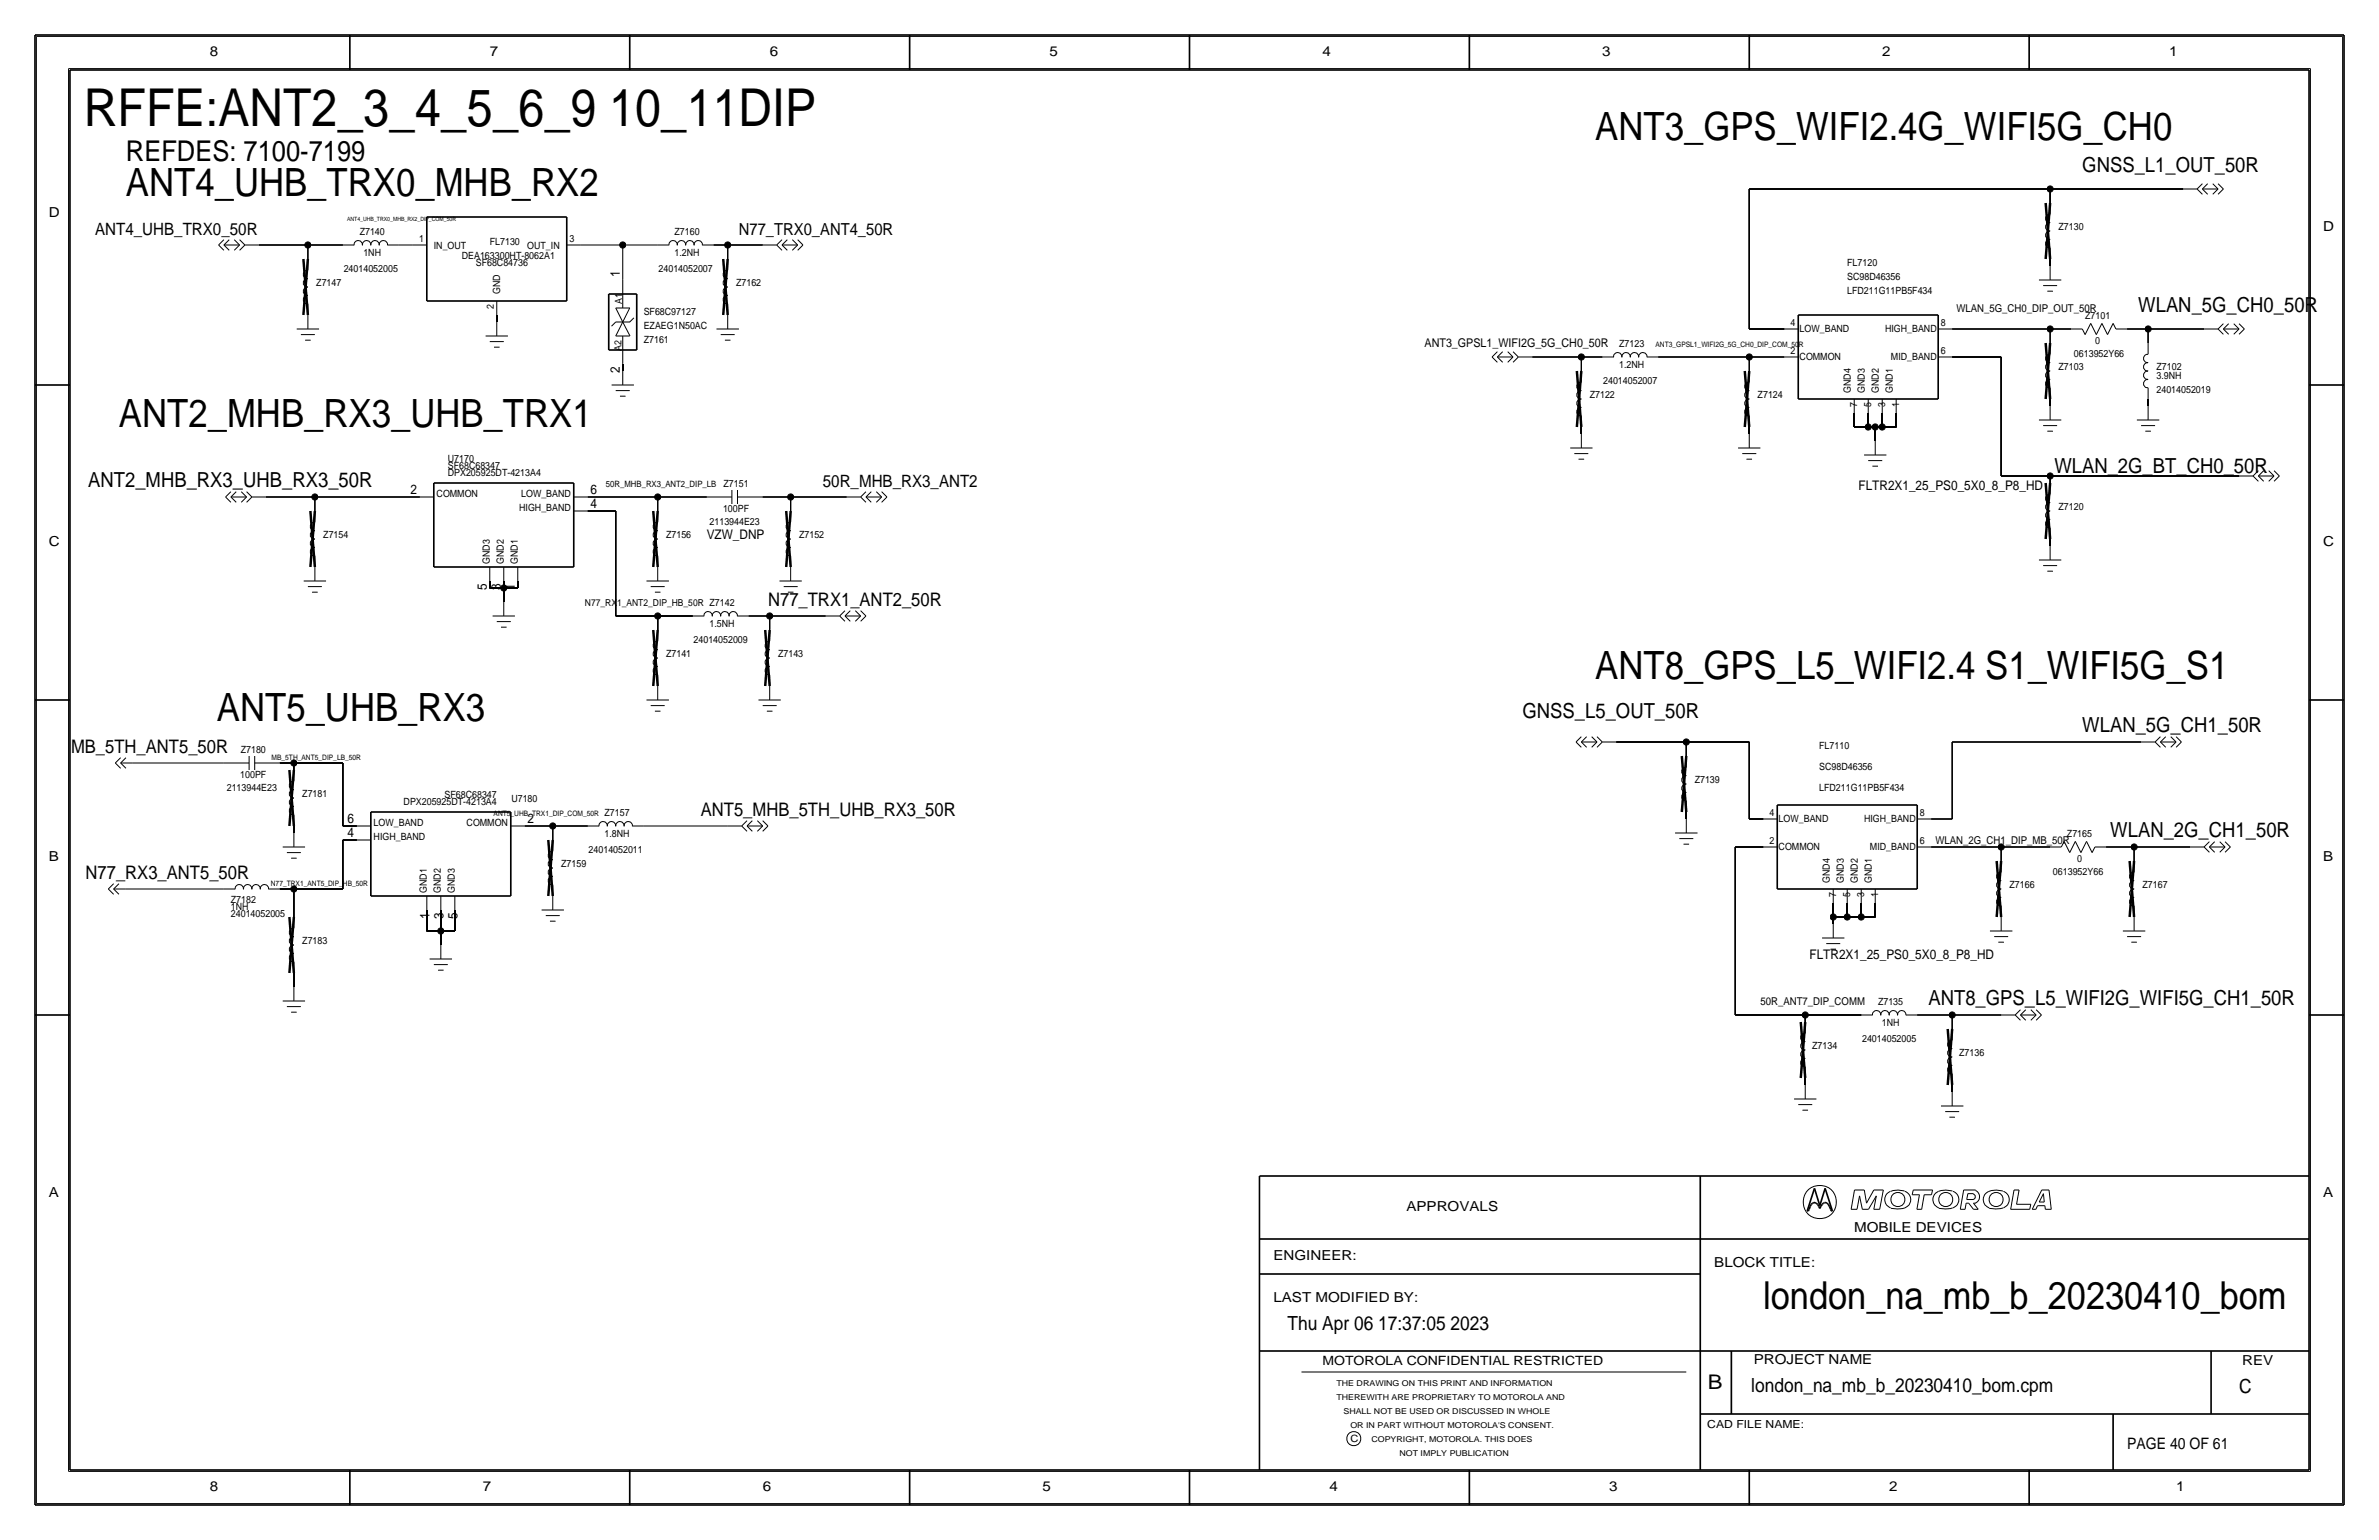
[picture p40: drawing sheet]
<svg xmlns="http://www.w3.org/2000/svg" width="432mm" height="279mm" viewBox="0 0 432 279" stroke-linecap="round" stroke-linejoin="round" font-family="sans-serif">
<defs><g id="words">
<text font-size="9.5" x="15.2" y="22.9">RFFE:ANT2_3_4_5_6_9 10_11DIP</text>
<g font-size="7.1">
<text x="289.6" y="25.4">ANT3_GPS_WIFI2.4G_WIFI5G_CH0</text>
<text x="22.9" y="35.6">ANT4_UHB_TRX0_MHB_RX2</text>
<text x="21.6" y="77.5">ANT2_MHB_RX3_UHB_TRX1</text>
<text x="289.6" y="123.2">ANT8_GPS_L5_WIFI2.4 S1_WIFI5G_S1</text>
<text x="39.4" y="130.8">ANT5_UHB_RX3</text>
</g>
<text font-size="7" x="320" y="237.5">london_na_mb_b_20230410_bom</text>
<text font-size="5.2" x="22.9" y="29.2">REFDES: 7100-7199</text>
<g font-size="3.8">
<text x="378" y="31.2">GNSS_L1_OUT_50R</text>
<text x="388.1" y="56.6">WLAN_5G_CH0_50R</text>
<text x="16" y="88.4">ANT2_MHB_RX3_UHB_RX3_50R</text>
<text x="372.9" y="85.9">WLAN_2G_BT_CH0_50R</text>
<text x="276.4" y="130.3">GNSS_L5_OUT_50R</text>
<text x="378" y="132.8">WLAN_5G_CH1_50R</text>
<text x="383" y="151.9">WLAN_2G_CH1_50R</text>
<text x="350" y="182.4">ANT8_GPS_L5_WIFI2G_WIFI5G_CH1_50R</text>
</g>
<text font-size="3.7" x="310" y="252.1">B</text>
<g font-size="3.5">
<text x="233.7" y="241.3">Thu Apr 06 17:37:05 2023</text>
<text x="317.9" y="252.6">london_na_mb_b_20230410_bom.cpm</text>
<text x="406.4" y="252.7">C</text>
</g>
<g font-size="3.4">
<text x="139.4" y="110">N77_TRX1_ANT2_50R</text>
<text x="12.9" y="136.7">MB_5TH_ANT5_50R</text>
<text x="127.2" y="148.1">ANT5_MHB_5TH_UHB_RX3_50R</text>
<text x="15.5" y="159.5">N77_RX3_ANT5_50R</text>
</g>
<g font-size="3.1">
<text x="17.3" y="42.7">ANT4_UHB_TRX0_50R</text>
<text x="149.4" y="88.4">50R_MHB_RX3_ANT2</text>
</g>
<text font-size="3" x="134.1" y="42.7">N77_TRX0_ANT4_50R</text>
<text font-size="2.9" x="386.1" y="262.9">PAGE 40 OF 61</text>
<g font-size="2.5">
<text x="38.1" y="10.2">8</text>
<text x="88.9" y="10.2">7</text>
<text x="139.7" y="10.2">6</text>
<text x="190.5" y="10.2">5</text>
<text x="240" y="10.2">4</text>
<text x="290.8" y="10.2">3</text>
<text x="341.6" y="10.2">2</text>
<text x="393.7" y="10.2">1</text>
<text x="8.9" y="39.4">D</text>
<text x="421.6" y="41.9">D</text>
<text x="8.9" y="99.1">C</text>
<text x="421.6" y="99.1">C</text>
<text x="8.9" y="156.2">B</text>
<text x="421.6" y="156.2">B</text>
<text x="8.9" y="217.2">A</text>
<text x="255.3" y="219.7">APPROVALS</text>
<text x="421.6" y="217.2">A</text>
<text x="336.5" y="223.5">MOBILE DEVICES</text>
<text x="231.1" y="228.6">ENGINEER:</text>
<text x="311.1" y="229.9">BLOCK TITLE:</text>
<text x="231.1" y="236.2">LAST MODIFIED BY:</text>
<text x="318.3" y="247.5">PROJECT NAME</text>
<text x="407" y="247.6">REV</text>
<text x="38.1" y="270.5">8</text>
<text x="87.6" y="270.5">7</text>
<text x="138.4" y="270.5">6</text>
<text x="189.2" y="270.5">5</text>
<text x="241.3" y="270.5">4</text>
<text x="292.1" y="270.5">3</text>
<text x="342.9" y="270.5">2</text>
<text x="395" y="270.5">1</text>
</g>
<g font-size="2.4">
<text x="112.5" y="50.3" transform="rotate(-90 112.5 50.3)">1</text>
<text x="112.5" y="67.7" transform="rotate(-90 112.5 67.7)">2</text>
<text x="74.5" y="89.7">2</text>
<text x="107.2" y="89.7">6</text>
<text x="337.3" y="88.9">FLTR2X1_25_PS0_5X0_8_P8_HD</text>
<text x="107.2" y="92.2">4</text>
<text x="128.3" y="97.8">VZW_DNP</text>
<text x="88.4" y="107.1" transform="rotate(-90 88.4 107.1)">5</text>
<text x="90.9" y="107.1" transform="rotate(-90 90.9 107.1)">3</text>
<text x="93.5" y="107.1" transform="rotate(-90 93.5 107.1)">1</text>
<text x="63.1" y="149.4">6</text>
<text x="95.8" y="149.4">2</text>
<text x="63.1" y="151.9">4</text>
<text x="78" y="166.8" transform="rotate(-90 78 166.8)">1</text>
<text x="80.5" y="166.8" transform="rotate(-90 80.5 166.8)">3</text>
<text x="83.1" y="166.8" transform="rotate(-90 83.1 166.8)">5</text>
<text x="328.4" y="174">FLTR2X1_25_PS0_5X0_8_P8_HD</text>
</g>
<text font-size="2.3" x="240" y="247.6">MOTOROLA CONFIDENTIAL RESTRICTED</text>
<text font-size="2.2" x="258.6" y="63">ANT3_GPSL1_WIFI2G_5G_CH0_50R</text>
<g font-size="2">
<text x="355.1" y="56.6">WLAN_5G_CH0_DIP_OUT_50R</text>
<text x="351.3" y="153.2">WLAN_2G_CH1_DIP_MB_50R</text>
<text x="319.5" y="182.4">50R_ANT7_DIP_COMM</text>
<text x="309.9" y="259.1">CAD FILE NAME:</text>
</g>
<g font-size="1.8">
<text x="373.6" y="41.7">Z7130</text>
<text x="65.3" y="42.7">Z7140</text>
<text x="66" y="46.5">1NH</text>
<text x="76.1" y="43.9">1</text>
<text x="78.7" y="45.1">IN_OUT</text>
<text x="83.8" y="47">DEA163300HT-8062A1</text>
<text x="88.9" y="44.4">FL7130</text>
<text x="95.7" y="45.1">OUT_IN</text>
<text x="103.4" y="43.9">3</text>
<text x="122.4" y="42.7">Z7160</text>
<text x="122.4" y="46.5">1.2NH</text>
<text x="57.4" y="51.9">Z7147</text>
<text x="62.4" y="49.3">24014052005</text>
<text x="86.4" y="48.3">SF68C84736</text>
<text x="90.8" y="53.3" transform="rotate(-90 90.8 53.3)">GND</text>
<text x="119.5" y="49.3">24014052007</text>
<text x="133.6" y="51.9">Z7162</text>
<text x="335.3" y="48.3">FL7120</text>
<text x="335.3" y="50.8">SC98D46356</text>
<text x="335.3" y="53.3">LFD211G11PB5F434</text>
<text x="89.7" y="56" transform="rotate(-90 89.7 56)">2</text>
<text x="112.9" y="55.2" transform="rotate(-90 112.9 55.2)">A1</text>
<text x="116.8" y="57.2">SF68C97127</text>
<text x="116.8" y="59.7">EZAEG1N50AC</text>
<text x="325" y="59.2">4</text>
<text x="352.3" y="59.2">8</text>
<text x="378.5" y="57.9">Z7101</text>
<text x="112.8" y="63.8" transform="rotate(-90 112.8 63.8)">A2</text>
<text x="116.8" y="62.2">Z7161</text>
<text x="293.9" y="63">Z7123</text>
<text x="325" y="64.3">2</text>
<text x="326.6" y="65.4">COMMON</text>
<text x="326.6" y="60.3">LOW_BAND</text>
<text x="342.1" y="60.3">HIGH_BAND</text>
<text x="343.2" y="65.4">MID_BAND</text>
<text x="352.3" y="64.3">6</text>
<text x="376.4" y="64.8">0613952Y66</text>
<text x="380.3" y="62.3">0</text>
<text x="291" y="69.6">24014052007</text>
<text x="293.9" y="66.8">1.2NH</text>
<text x="335.9" y="71.3" transform="rotate(-90 335.9 71.3)">GND4</text>
<text x="338.5" y="71.3" transform="rotate(-90 338.5 71.3)">GND3</text>
<text x="341" y="71.3" transform="rotate(-90 341 71.3)">GND2</text>
<text x="343.6" y="71.3" transform="rotate(-90 343.6 71.3)">GND1</text>
<text x="373.6" y="67.1">Z7103</text>
<text x="391.4" y="67.1">Z7102</text>
<text x="391.4" y="71.4">24014052019</text>
<text x="391.4" y="68.8">3.9NH</text>
<text x="288.5" y="72.2">Z7122</text>
<text x="319" y="72.2">Z7124</text>
<text x="337.1" y="73.8" transform="rotate(-90 337.1 73.8)">7</text>
<text x="339.6" y="73.8" transform="rotate(-90 339.6 73.8)">5</text>
<text x="342.1" y="73.8" transform="rotate(-90 342.1 73.8)">3</text>
<text x="344.7" y="73.8" transform="rotate(-90 344.7 73.8)">1</text>
<text x="81.3" y="83.8">U7170</text>
<text x="81.3" y="85.1">SF68C68347</text>
<text x="81.3" y="86.4">DPX205925DT-4213A4</text>
<text x="131.3" y="88.4">Z7151</text>
<text x="79.2" y="90.2">COMMON</text>
<text x="94.2" y="92.7">HIGH_BAND</text>
<text x="94.6" y="90.2">LOW_BAND</text>
<text x="128.8" y="95.2">2113944E23</text>
<text x="131.2" y="93">100PF</text>
<text x="373.6" y="92.5">Z7120</text>
<text x="58.7" y="97.6">Z7154</text>
<text x="120.9" y="97.6">Z7156</text>
<text x="145" y="97.6">Z7152</text>
<text x="88.9" y="102.4" transform="rotate(-90 88.9 102.4)">GND3</text>
<text x="91.4" y="102.4" transform="rotate(-90 91.4 102.4)">GND2</text>
<text x="94" y="102.4" transform="rotate(-90 94 102.4)">GND1</text>
<text x="128.8" y="113.8">1.5NH</text>
<text x="120.9" y="119.2">Z7141</text>
<text x="125.9" y="116.6">24014052009</text>
<text x="141.2" y="119.2">Z7143</text>
<text x="43.7" y="136.7">Z7180</text>
<text x="330.2" y="135.9">FL7110</text>
<text x="41.2" y="143.5">2113944E23</text>
<text x="43.6" y="141.2">100PF</text>
<text x="307.6" y="142">Z7139</text>
<text x="330.2" y="139.7">SC98D46356</text>
<text x="330.2" y="143.5">LFD211G11PB5F434</text>
<text x="54.9" y="144.6">Z7181</text>
<text x="67.8" y="149.9">LOW_BAND</text>
<text x="73.3" y="146">DPX205925DT-4213A4</text>
<text x="80.7" y="144.8">SF68C68347</text>
<text x="84.7" y="149.9">COMMON</text>
<text x="92.8" y="145.4">U7180</text>
<text x="109.7" y="148.1">Z7157</text>
<text x="321.2" y="148.1">4</text>
<text x="322.8" y="149.2">LOW_BAND</text>
<text x="338.3" y="149.2">HIGH_BAND</text>
<text x="348.5" y="148.1">8</text>
<text x="67.8" y="152.4">HIGH_BAND</text>
<text x="106.8" y="154.7">24014052011</text>
<text x="109.7" y="151.9">1.8NH</text>
<text x="321.2" y="153.2">2</text>
<text x="322.8" y="154.3">COMMON</text>
<text x="339.4" y="154.3">MID_BAND</text>
<text x="348.5" y="153.2">6</text>
<text x="375.2" y="151.9">Z7165</text>
<text x="101.9" y="157.3">Z7159</text>
<text x="332.1" y="160.2" transform="rotate(-90 332.1 160.2)">GND4</text>
<text x="334.7" y="160.2" transform="rotate(-90 334.7 160.2)">GND3</text>
<text x="337.2" y="160.2" transform="rotate(-90 337.2 160.2)">GND2</text>
<text x="339.8" y="160.2" transform="rotate(-90 339.8 160.2)">GND1</text>
<text x="364.7" y="161.1">Z7166</text>
<text x="372.6" y="158.8">0613952Y66</text>
<text x="377" y="156.3">0</text>
<text x="388.9" y="161.1">Z7167</text>
<text x="41.9" y="165.1">1NH</text>
<text x="41.9" y="166.4">24014052005</text>
<text x="41.9" y="163.8">Z7182</text>
<text x="77.5" y="162.1" transform="rotate(-90 77.5 162.1)">GND1</text>
<text x="80" y="162.1" transform="rotate(-90 80 162.1)">GND2</text>
<text x="82.5" y="162.1" transform="rotate(-90 82.5 162.1)">GND3</text>
<text x="333.2" y="162.7" transform="rotate(-90 333.2 162.7)">7</text>
<text x="335.8" y="162.7" transform="rotate(-90 335.8 162.7)">5</text>
<text x="338.3" y="162.7" transform="rotate(-90 338.3 162.7)">3</text>
<text x="340.9" y="162.7" transform="rotate(-90 340.9 162.7)">1</text>
<text x="54.9" y="171.2">Z7183</text>
<text x="340.9" y="182.4">Z7135</text>
<text x="328.9" y="190.3">Z7134</text>
<text x="338" y="189">24014052005</text>
<text x="341.5" y="186.2">1NH</text>
<text x="355.6" y="191.6">Z7136</text>
<text x="245.1" y="261.6">C</text>
</g>
<text font-size="1.7" x="106.2" y="110">N77_RX1_ANT2_DIP_HB_50R Z7142</text>
<text font-size="1.6" x="110" y="88.4">50R_MHB_RX3_ANT2_DIP_LB</text>
<g font-size="1.5">
<text x="242.6" y="251.5">THE DRAWING ON THIS PRINT AND INFORMATION</text>
<text x="242.6" y="254">THEREWITH ARE PROPRIETARY TO MOTOROLA AND</text>
<text x="243.8" y="256.5">SHALL NOT BE USED OR DISCUSSED IN WHOLE</text>
<text x="245.1" y="259.1">OR IN PART WITHOUT MOTOROLA'S CONSENT.</text>
<text x="248.9" y="261.6">COPYRIGHT, MOTOROLA. THIS DOES</text>
<text x="254" y="264.2">NOT IMPLY PUBLICATION</text>
</g>
<g font-size="1.4">
<text x="300.5" y="63">ANT3_GPSL1_WIFI2G_5G_CH0_DIP_COM_50R</text>
<text x="49.3" y="137.9">MB_5TH_ANT5_DIP_LB_50R</text>
<text x="89.6" y="148.1">ANT5_UHB_TRX1_DIP_COM_50R</text>
<text x="49.2" y="160.8">N77_TRX1_ANT5_DIP_HB_50R</text>
</g>
<text font-size="1.1" x="63" y="40.1">ANT4_UHB_TRX0_MHB_RX2_DIP_COM_50R</text>
</g></defs>
<!-- layer: Nets -->
<g fill="none" stroke="#000" stroke-width=".18">
<path d="M317.5 34.3v25.4zM317.5 34.3h54.6zM372.1 34.3v2.5zM372.1 34.3h24.1zM47 44.4h8.9zM55.9 44.4v2.6zM55.9 44.4h6.3zM72.4 44.4h2.5zM90.2 57.2v1.2zM105.4 44.4h7.6zM113 44.4v6.4zM113 44.4h6.4z"/>
<path d="M129.5 44.4h2.6zM132.1 44.4v2.6zM132.1 44.4h6.3zM317.5 59.7h6.3zM354.3 59.7h17.8zM372.1 47v1.3zM372.1 59.7v2.5zM372.1 59.7h3.8zM386.1 59.7h3.8zM389.9 59.7v2.5zM389.9 59.7h10.1zM113 66v1.3z"/>
<path d="M278.1 64.8h8.9zM287 77.5v1.2zM287 64.8v2.5zM287 64.8h3.8zM301 64.8h16.5zM317.5 77.5v1.2zM317.5 64.8v2.5zM317.5 64.8h6.3zM336.5 74.9v2.6zM336.5 77.5h2.6zM339.1 74.9v2.6zM339.1 77.5h1.3z"/>
<path d="M340.4 77.5v2.5zM340.4 77.5h1.2zM341.6 74.9v2.6zM341.6 77.5h2.6zM344.2 74.9v2.6zM354.3 64.8h8.9zM363.2 64.8v21.6zM372.1 72.4v1.3zM389.9 72.4v1.3zM48.3 90.2h8.8zM57.1 90.2v2.5zM57.1 90.2h19.1z"/>
<path d="M106.7 92.7h5.1zM106.7 90.2h12.7zM111.8 92.7v19.1zM119.4 90.2v2.5zM119.4 90.2h8.9zM138.4 90.2h5.1zM143.5 90.2v2.5zM143.5 90.2h10.2zM363.2 86.4h8.9zM372.1 97.8v1.3zM372.1 86.4v1.2zM372.1 86.4h34.3z"/>
<path d="M88.9 105.4v1.3zM88.9 106.7h2.5zM91.4 106.7v2.5zM91.4 105.4v1.3zM91.4 106.7h2.6zM94 105.4v1.3zM111.8 111.8h7.6zM119.4 111.8v2.5zM119.4 111.8h6.3zM135.9 111.8h3.8zM139.7 111.8v2.5zM139.7 111.8h10.2z"/>
<path d="M24.1 138.4h16.5zM50.8 138.4h2.5zM53.3 138.4v1.3zM53.3 138.4h8.9zM62.2 138.4v11.5zM293.4 134.6h12.7zM306.1 134.6v2.6zM306.1 134.6h11.4zM317.5 134.6v14zM354.3 134.6v14zM354.3 134.6h34.3zM53.3 149.9v1.2z"/>
<path d="M62.2 152.4h2.6zM62.2 152.4v8.9zM62.2 149.9h2.6zM95.2 149.9h5.1zM100.3 149.9v2.5zM100.3 149.9h6.4zM116.8 149.9h15.3zM306.1 147.3v1.3zM315 153.7v30.4zM315 153.7h5zM317.5 148.6h2.5zM350.5 153.7h12.7z"/>
<path d="M350.5 148.6h3.8zM363.2 153.7v2.5zM363.2 153.7h8.9zM382.3 153.7h5zM387.3 153.7v2.5zM387.3 153.7h10.2zM22.9 161.3h17.7zM50.8 161.3h2.5zM53.3 176.5v2.6zM53.3 161.3v5.1zM53.3 161.3h8.9zM77.5 165.1v3.8z"/>
<path d="M77.5 168.9h2.5zM80 168.9v2.5zM80 165.1v3.8zM80 168.9h2.5zM82.5 165.1v3.8zM332.7 166.4v1.2zM332.7 163.8v2.6zM332.7 166.4h2.6zM335.3 166.4h2.5zM335.3 163.8v2.6zM337.8 166.4h2.6zM337.8 163.8v2.6z"/>
<path d="M340.4 163.8v2.6zM315 184.1h12.7zM327.7 195.6v1.2zM327.7 184.1v1.3zM327.7 184.1h10.1zM348 184.1h6.3zM354.3 196.8v1.3zM354.3 184.1v2.6zM354.3 184.1h8.9z"/>
</g>
<g fill="#000" stroke="#000" stroke-width=".18">
<circle cx="372.1" cy="34.3" r=".56"/>
<circle cx="55.9" cy="44.4" r=".56"/>
<circle cx="113" cy="44.4" r=".56"/>
<circle cx="132.1" cy="44.4" r=".56"/>
<circle cx="372.1" cy="59.7" r=".56"/>
<circle cx="389.9" cy="59.7" r=".56"/>
<circle cx="287" cy="64.8" r=".56"/>
<circle cx="317.5" cy="64.8" r=".56"/>
<circle cx="339.1" cy="77.5" r=".56"/>
<circle cx="340.4" cy="77.5" r=".56"/>
<circle cx="341.6" cy="77.5" r=".56"/>
<circle cx="57.1" cy="90.2" r=".56"/>
<circle cx="119.4" cy="90.2" r=".56"/>
<circle cx="143.5" cy="90.2" r=".56"/>
<circle cx="372.1" cy="86.4" r=".56"/>
<circle cx="91.4" cy="106.7" r=".56"/>
<circle cx="119.4" cy="111.8" r=".56"/>
<circle cx="139.7" cy="111.8" r=".56"/>
<circle cx="53.3" cy="138.4" r=".56"/>
<circle cx="306.1" cy="134.6" r=".56"/>
<circle cx="100.3" cy="149.9" r=".56"/>
<circle cx="363.2" cy="153.7" r=".56"/>
<circle cx="387.4" cy="153.7" r=".56"/>
<circle cx="53.3" cy="161.3" r=".56"/>
<circle cx="80" cy="168.9" r=".56"/>
<circle cx="332.7" cy="166.4" r=".56"/>
<circle cx="335.3" cy="166.4" r=".56"/>
<circle cx="337.8" cy="166.4" r=".56"/>
<circle cx="327.7" cy="184.1" r=".56"/>
<circle cx="354.3" cy="184.1" r=".56"/>
</g>
<!-- layer: Components -->
<g fill="none" stroke="#000" stroke-width=".18">
<path d="M372.1 36.8v2.1zM372.1 38.9a.74 .74 0 0 0-.8 .7 .74 .74 0 0 0 .8 .8M396.2 34.3h2.6zM398.8 34.3l.9 1zM399.7 34.3l1 1zM399.7 34.3h2.9zM399.7 33.3l-.9 1zM400.7 33.3l-1 1zM401.6 33.3l1 1zM402.6 34.3l-1 1zM402.6 33.3l1 1zM402.6 35.3l1-1z"/>
<path d="M39.7 44.4l.9-.9zM39.7 44.4l.9 1zM40.6 44.4l1-.9zM40.6 44.4h2.9zM40.6 44.4l1 1zM42.5 43.5l1 .9zM43.5 44.4l-1 1zM43.5 43.5l.9 .9zM44.4 44.4l-.9 1zM44.4 44.4h2.6zM53.8 59.7h4.1zM55.9 57.2v2.5z"/>
<path d="M55.9 55.1v2.1zM55.9 47v2zM55.9 49.1a.74 .74 0 0 0-.9 .7 .74 .74 0 0 0 .9 .7M55.9 52.1a.74 .74 0 0 0-.9 .8 .74 .74 0 0 0 .9 .7M55.9 53.6a.74 .74 0 0 0-.9 .8 .74 .74 0 0 0 .9 .7M55.9 50.6a.74 .74 0 0 0-.9 .7 .74 .74 0 0 0 .9 .8M62.2 44.4h2.1zM64.3 44.5a.75 .75 0 0 1 .7-.9 .75 .75 0 0 1 .7 .9M65.8 44.5a.75 .75 0 0 1 .7-.9 .75 .75 0 0 1 .8 .9M67.3 44.5a.75 .75 0 0 1 .7-.9 .75 .75 0 0 1 .8 .9M68.8 44.5a.75 .75 0 0 1 .8-.9 .75 .75 0 0 1 .7 .9M70.4 44.4h2z"/>
<path d="M74.9 44.4h2.6zM90.2 54.6v2.6zM90.2 58.4v2.6zM102.9 44.4h2.5zM111.8 55.9h2.6zM111.8 55.9l1.2 2.5zM111.8 58.4l-.8 .8zM111.8 58.4h2.6zM113 50.8v5.1zM113 58.4l1.4 2.6zM114.3 55.9l-2.5 5.1zM114.3 58.4l.8-.7z"/>
<path d="M119.4 44.4h2zM121.4 44.5a.75 .75 0 0 1 .7-.9 .75 .75 0 0 1 .8 .9M122.9 44.5a.75 .75 0 0 1 .8-.9 .75 .75 0 0 1 .7 .9M124.5 44.5a.75 .75 0 0 1 .7-.9 .75 .75 0 0 1 .7 .9M126 44.5a.75 .75 0 0 1 .7-.9 .75 .75 0 0 1 .8 .9M127.5 44.4h2zM130 59.7h4.1zM132.1 57.2v2.5zM132.1 55.1v2.1zM132.1 47v2zM132.1 49.1a.74 .74 0 0 0-.9 .7 .74 .74 0 0 0 .9 .7M132.1 52.1a.74 .74 0 0 0-.9 .8 .74 .74 0 0 0 .9 .7"/>
<path d="M132.1 53.6a.74 .74 0 0 0-.9 .8 .74 .74 0 0 0 .9 .7M132.1 50.6a.74 .74 0 0 0-.9 .7 .74 .74 0 0 0 .9 .8M138.4 44.4h2.6zM141 44.4l.9-.9zM141 44.4l.9 1zM141.9 44.4l1-.9zM141.9 44.4l1 1zM141.9 44.4h2.9zM143.8 43.5l1 .9zM144.8 44.4l-1 1zM144.8 43.5l.9 .9zM145.7 44.4l-.9 1z"/>
<path d="M323.8 59.7h2.6zM351.8 59.7h2.5zM370.1 50.8h4zM370.8 51.8h2.6zM371.6 52.8h1zM372.1 45v2zM372.1 48.3v2.5zM372.1 42a.74 .74 0 0 0-.8 .7 .74 .74 0 0 0 .8 .7M372.1 43.5a.74 .74 0 0 0-.8 .7 .74 .74 0 0 0 .8 .8M372.1 40.4a.74 .74 0 0 0-.8 .8 .74 .74 0 0 0 .8 .7M375.9 59.7h2.1zM378 59.7l.5 1z"/>
<path d="M379.5 58.7l1 2zM379.5 58.7l-1 2zM381.5 58.7l1 2zM381.5 58.7l-1 2zM383.5 58.7l.5 1zM383.5 58.7l-1 2zM384 59.7h2.1zM400 59.7h2.6zM402.6 59.7l1 1zM402.6 59.7l1-1zM403.6 59.7l.9 1zM403.6 59.7h2.8z"/>
<path d="M404.5 58.7l-.9 1zM405.4 58.7l1 1zM406.4 59.7l-1 1zM406.4 58.7l1 1zM407.4 59.7l-1 1zM54.6 60.7h2.5zM55.4 61.7h1zM88.1 61h4.1zM88.9 62h2.5zM89.7 63h1zM111 69.8h4.1zM111.8 61h2.5z"/>
<path d="M111.8 70.9h2.5zM112.5 71.9h1zM113 61v5zM113 67.3v2.5zM130.8 60.7h2.5zM131.6 61.7h1zM270.8 64.8l1-1zM270.8 64.8l1 .9zM271.8 64.8h2.8zM271.8 64.8l.9 .9zM272.7 63.8l-.9 1zM273.7 63.8l.9 1z"/>
<path d="M274.6 64.8l-.9 .9zM274.6 63.8l1 1zM275.6 64.8l-1 .9zM275.6 64.8h2.5zM287 75.4v2.1zM287 67.3v2zM287 78.7v2.6zM287 69.4a.74 .74 0 0 0-.8 .7 .74 .74 0 0 0 .8 .8M287 72.4a.74 .74 0 0 0-.8 .8 .74 .74 0 0 0 .8 .7M287 74a.74 .74 0 0 0-.8 .7 .74 .74 0 0 0 .8 .7M287 70.9a.74 .74 0 0 0-.8 .8 .74 .74 0 0 0 .8 .7M290.8 64.8h2.1z"/>
<path d="M292.9 64.8a.75 .75 0 0 1 .7-.8 .75 .75 0 0 1 .7 .8M294.4 64.8a.75 .75 0 0 1 .7-.8 .75 .75 0 0 1 .8 .8M295.9 64.8a.75 .75 0 0 1 .7-.8 .75 .75 0 0 1 .8 .8M297.4 64.8a.75 .75 0 0 1 .8-.8 .75 .75 0 0 1 .7 .8M299 64.8h2zM317.5 75.4v2.1zM317.5 67.3v2zM317.5 78.7v2.6zM317.5 69.4a.74 .74 0 0 0-.8 .7 .74 .74 0 0 0 .8 .8M317.5 72.4a.74 .74 0 0 0-.8 .8 .74 .74 0 0 0 .8 .7M317.5 74a.74 .74 0 0 0-.8 .7 .74 .74 0 0 0 .8 .7M317.5 70.9a.74 .74 0 0 0-.8 .8 .74 .74 0 0 0 .8 .7"/>
<path d="M323.8 64.8h2.6zM336.5 72.4v2.5zM339.1 72.4v2.5zM341.6 72.4v2.5zM344.2 72.4v2.5zM351.8 64.8h2.5zM370.1 76.2h4zM370.8 77.2h2.6zM371.6 78.2h1zM372.1 70.4v2zM372.1 62.2v2.1zM372.1 73.7v2.5z"/>
<path d="M372.1 64.3a.74 .74 0 0 0-.8 .7 .74 .74 0 0 0 .8 .8M372.1 67.4a.74 .74 0 0 0-.8 .7 .74 .74 0 0 0 .8 .7M372.1 68.9a.74 .74 0 0 0-.8 .7 .74 .74 0 0 0 .8 .8M372.1 65.8a.74 .74 0 0 0-.8 .8 .74 .74 0 0 0 .8 .7M387.9 76.2h4zM388.6 77.2h2.6zM389.4 78.2h1zM389.9 70.4v2zM389.9 62.2v2.1zM389.9 73.7v2.5zM389.9 64.3a.74 .74 0 0 0-.8 .7 .74 .74 0 0 0 .8 .8M389.9 67.4a.74 .74 0 0 0-.8 .7 .74 .74 0 0 0 .8 .7"/>
<path d="M389.9 68.9a.74 .74 0 0 0-.8 .7 .74 .74 0 0 0 .8 .8M389.9 65.8a.74 .74 0 0 0-.8 .8 .74 .74 0 0 0 .8 .7M40.9 90.2l1-1zM40.9 90.2l1 .9zM41.9 90.2l1-1zM41.9 90.2h2.9zM41.9 90.2l1 .9zM43.8 89.2l1 1zM44.8 90.2l-1 .9zM44.8 89.2l.9 1zM45.7 90.2l-.9 .9zM45.7 90.2h2.6z"/>
<path d="M57.1 92.7v2zM57.1 94.8a.74 .74 0 0 0-.8 .7 .74 .74 0 0 0 .8 .8M57.1 97.8a.74 .74 0 0 0-.8 .8 .74 .74 0 0 0 .8 .7M57.1 99.4a.74 .74 0 0 0-.8 .7 .74 .74 0 0 0 .8 .7M57.1 96.3a.74 .74 0 0 0-.8 .8 .74 .74 0 0 0 .8 .7M76.2 90.2h2.5zM104.1 90.2h2.6zM104.1 92.7h2.6zM119.4 92.7v2zM119.4 94.8a.74 .74 0 0 0-.9 .7 .74 .74 0 0 0 .9 .8M119.4 97.8a.74 .74 0 0 0-.9 .8 .74 .74 0 0 0 .9 .7M119.4 99.4a.74 .74 0 0 0-.9 .7 .74 .74 0 0 0 .9 .7"/>
<path d="M119.4 96.3a.74 .74 0 0 0-.9 .8 .74 .74 0 0 0 .9 .7M128.3 90.2h4.5zM132.8 88.9v2.5zM133.9 90.2h4.5zM133.9 88.9v2.5zM143.5 92.7v2zM143.5 94.8a.74 .74 0 0 0-.8 .7 .74 .74 0 0 0 .8 .8M143.5 97.8a.74 .74 0 0 0-.8 .8 .74 .74 0 0 0 .8 .7M143.5 99.4a.74 .74 0 0 0-.8 .7 .74 .74 0 0 0 .8 .7M143.5 96.3a.74 .74 0 0 0-.8 .8 .74 .74 0 0 0 .8 .7M153.7 90.2h2.5zM156.2 90.2l1 .9z"/>
<path d="M156.2 90.2l1-1zM157.2 90.2l.9 .9zM157.2 90.2l.9-1zM157.2 90.2h2.8zM159.1 89.2l.9 1zM160 90.2l-.9 .9zM160 91.1l1-.9zM160 89.2l1 1zM285 81.3h4.1zM285.8 82.3h2.5zM286.5 83.3h1zM315.5 81.3h4z"/>
<path d="M316.2 82.3h2.6zM317 83.3h1zM338.3 82.5h4.1zM339.1 83.6h2.5zM339.9 84.6h1zM340.4 80v2.5zM372.1 95.8v2zM372.1 87.6v2.1zM372.1 99.1v2.5zM372.1 89.7a.74 .74 0 0 0-.8 .7 .74 .74 0 0 0 .8 .8M372.1 92.8a.74 .74 0 0 0-.8 .7 .74 .74 0 0 0 .8 .7M372.1 94.3a.74 .74 0 0 0-.8 .7 .74 .74 0 0 0 .8 .8"/>
<path d="M372.1 91.2a.74 .74 0 0 0-.8 .8 .74 .74 0 0 0 .8 .7M406.4 86.4h2.5zM408.9 86.4l1-1zM408.9 86.4l1 .9zM409.9 86.4l1 .9zM409.9 86.4h2.8zM410.9 85.4l-1 1zM411.8 85.4l.9 1zM412.7 86.4l-.9 .9zM412.7 85.4l1 1zM413.7 86.4l-1 .9zM55.1 105.4h4.1z"/>
<path d="M55.9 106.4h2.5zM56.6 107.4h1.1zM57.1 100.8v2.1zM57.1 102.9v2.5zM88.9 102.9v2.5zM89.4 111.8h4.1zM90.2 112.8h2.5zM90.9 113.8h1zM91.4 102.9v2.5zM91.4 109.2v2.6zM94 102.9v2.5zM117.3 105.4h4.1z"/>
<path d="M118.1 106.4h2.5zM118.9 107.4h1zM119.4 114.3v2zM119.4 100.8v2.1zM119.4 102.9v2.5zM119.4 116.4a.74 .74 0 0 0-.9 .7 .74 .74 0 0 0 .9 .8M119.4 119.4a.74 .74 0 0 0-.9 .8 .74 .74 0 0 0 .9 .7M119.4 117.9a.74 .74 0 0 0-.9 .7 .74 .74 0 0 0 .9 .8M125.7 111.8h2.1zM127.8 111.8a.75 .75 0 0 1 .7-.8 .75 .75 0 0 1 .7 .8M129.3 111.8a.75 .75 0 0 1 .7-.8 .75 .75 0 0 1 .8 .8M130.8 111.8a.75 .75 0 0 1 .7-.8 .75 .75 0 0 1 .8 .8"/>
<path d="M132.3 111.8a.75 .75 0 0 1 .8-.8 .75 .75 0 0 1 .7 .8M133.9 111.8h2zM139.7 114.3v2zM139.7 116.4a.74 .74 0 0 0-.8 .7 .74 .74 0 0 0 .8 .8M139.7 119.4a.74 .74 0 0 0-.8 .8 .74 .74 0 0 0 .8 .7M139.7 117.9a.74 .74 0 0 0-.8 .7 .74 .74 0 0 0 .8 .8M141.5 105.4h4zM142.2 106.4h2.6zM143 107.4h1zM143.5 100.8v2.1zM143.5 102.9v2.5zM149.9 111.8h2.5z"/>
<path d="M152.4 111.8l1-1zM152.4 111.8l1 .9zM153.4 111.8l.9-1zM153.4 111.8l.9 .9zM153.4 111.8h2.8zM155.2 110.8l1 1zM156.2 111.8l-1 .9zM156.2 110.8l1 1zM157.2 111.8l-1 .9zM370.1 101.6h4zM370.8 102.6h2.6zM371.6 103.6h1z"/>
<path d="M20.9 138.4l1 1zM21.9 137.5l-1 .9zM21.9 138.4h2.2zM21.9 138.4l1 1zM22.9 137.5l-1 .9zM40.6 138.4h4.6zM45.2 137.2v2.5zM46.2 138.4h4.6zM46.2 137.2v2.5zM53.3 139.7v2zM117.3 127h4.1zM118.1 128h2.5z"/>
<path d="M118.9 129h1zM119.4 124.5v2.5zM119.4 122.4v2.1zM119.4 121a.74 .74 0 0 0-.9 .7 .74 .74 0 0 0 .9 .7M137.7 127h4zM138.4 128h2.6zM139.2 129h1zM139.7 124.5v2.5zM139.7 122.4v2.1zM139.7 121a.74 .74 0 0 0-.8 .7 .74 .74 0 0 0 .8 .7M286.1 134.6l.9 1zM287 134.6l1 1z"/>
<path d="M287 134.6h2.9zM287 134.6l1-.9zM287 133.7l-.9 .9zM288.9 135.6l1-1zM288.9 133.7l1 .9zM289.9 135.6l.9-1zM289.9 133.7l.9 .9zM290.8 134.6h2.6zM306.1 137.2v2zM306.1 139.2a.74 .74 0 0 0-.9 .8 .74 .74 0 0 0 .9 .7M388.6 134.6h2.6zM391.2 134.6l.9 1z"/>
<path d="M392.1 134.6l1 1zM392.1 134.6h2.9zM392.1 133.7l-.9 .9zM393.1 133.7l-1 .9zM394 133.7l1 .9zM395 134.6l-1 1zM395 133.7l.9 .9zM395.9 134.6l-.9 1zM51.3 153.7h4.1zM52.1 154.7h2.5zM52.8 155.7h1zM53.3 151.1v2.6z"/>
<path d="M53.3 147.8v2.1zM53.3 141.8a.74 .74 0 0 0-.8 .7 .74 .74 0 0 0 .8 .8M53.3 144.8a.74 .74 0 0 0-.8 .8 .74 .74 0 0 0 .8 .7M53.3 146.4a.74 .74 0 0 0-.8 .7 .74 .74 0 0 0 .8 .7M53.3 143.3a.74 .74 0 0 0-.8 .7 .74 .74 0 0 0 .8 .8M64.8 149.9h2.5zM64.8 152.4h2.5zM92.7 149.9h2.5zM100.3 152.4v2zM100.3 154.5a.74 .74 0 0 0-.8 .7 .74 .74 0 0 0 .8 .8M100.3 157.5a.74 .74 0 0 0-.8 .8 .74 .74 0 0 0 .8 .7M100.3 159.1a.74 .74 0 0 0-.8 .7 .74 .74 0 0 0 .8 .7"/>
<path d="M100.3 156a.74 .74 0 0 0-.8 .7 .74 .74 0 0 0 .8 .8M106.7 149.9h2zM108.7 149.9a.75 .75 0 0 1 .7-.8 .75 .75 0 0 1 .8 .8M110.2 149.9a.75 .75 0 0 1 .8-.8 .75 .75 0 0 1 .7 .8M111.8 149.9a.75 .75 0 0 1 .7-.8 .75 .75 0 0 1 .7 .8M113.3 149.9a.75 .75 0 0 1 .7-.8 .75 .75 0 0 1 .8 .8M114.8 149.9h2zM132.1 149.9h2.5zM134.6 149.9l1-1zM134.6 149.9l1 .9zM135.6 149.9l1-1zM135.6 149.9l1 .9z"/>
<path d="M135.6 149.9h2.8zM137.5 148.9l.9 1zM138.4 149.9l-.9 .9zM138.4 148.9l1 1zM139.4 149.9l-1 .9zM304 151.1h4.1zM304.8 152.1h2.5zM305.6 153.2h1zM306.1 145.3v2zM306.1 148.6v2.5zM306.1 142.3a.74 .74 0 0 0-.9 .7 .74 .74 0 0 0 .9 .8M306.1 143.8a.74 .74 0 0 0-.9 .8 .74 .74 0 0 0 .9 .7"/>
<path d="M306.1 140.8a.74 .74 0 0 0-.9 .7 .74 .74 0 0 0 .9 .7M320 148.6h2.6zM320 153.7h2.6zM348 153.7h2.5zM348 148.6h2.5zM363.2 156.2v2zM363.2 158.3a.74 .74 0 0 0-.8 .7 .74 .74 0 0 0 .8 .8M363.2 159.8a.74 .74 0 0 0-.8 .8 .74 .74 0 0 0 .8 .7M372.1 153.7h2zM374.6 152.7l-.5 1zM374.6 152.7l1.1 2zM376.7 152.7l-1 2z"/>
<path d="M376.7 152.7l1 2zM378.7 152.7l-1 2zM378.7 152.7l1 2zM380.2 153.7h2.1zM380.2 153.7l-.5 1zM387.3 156.2v2zM387.3 158.3a.74 .74 0 0 0-.8 .7 .74 .74 0 0 0 .8 .8M387.3 159.8a.74 .74 0 0 0-.8 .8 .74 .74 0 0 0 .8 .7M397.5 153.7h2.5zM400 153.7l1 .9zM401 153.7l1 .9zM401 153.7h2.9z"/>
<path d="M401 152.7l-1 1zM402 152.7l-1 1zM402.9 154.6l1-.9zM402.9 152.7l1 1zM403.9 152.7l.9 1zM404.8 153.7l-.9 .9zM19.7 161.3l.9 1zM20.6 160.3l-.9 1zM20.6 161.3h2.3zM20.6 161.3l1 1zM21.6 160.3l-1 1zM40.6 161.3h2.1z"/>
<path d="M42.7 161.3a.75 .75 0 0 1 .7-.8 .75 .75 0 0 1 .7 .8M44.2 161.3a.75 .75 0 0 1 .7-.8 .75 .75 0 0 1 .8 .8M45.7 161.3a.75 .75 0 0 1 .8-.8 .75 .75 0 0 1 .7 .8M47.2 161.3a.75 .75 0 0 1 .8-.8 .75 .75 0 0 1 .7 .8M48.8 161.3h2zM53.3 174.5v2zM53.3 166.4v2zM53.3 179.1v2.5zM53.3 168.5a.74 .74 0 0 0-.8 .7 .74 .74 0 0 0 .8 .7M53.3 171.5a.74 .74 0 0 0-.8 .7 .74 .74 0 0 0 .8 .8M53.3 173a.74 .74 0 0 0-.8 .8 .74 .74 0 0 0 .8 .7M53.3 170a.74 .74 0 0 0-.8 .7 .74 .74 0 0 0 .8 .7"/>
<path d="M77.5 162.6v2.5zM78 174h4zM78.7 175h2.6zM79.5 176h1zM80 162.6v2.5zM80 171.4v2.6zM82.5 162.6v2.5zM98.3 165.1h4.1zM99.1 166.1h2.5zM99.8 167.1h1zM100.3 160.5v2.1zM100.3 162.6v2.5z"/>
<path d="M330.7 170.2h4.1zM331.5 171.2h2.5zM332.2 172.2h1zM332.7 167.6v2.6zM332.7 161.3v2.5zM335.3 161.3v2.5zM337.8 161.3v2.5zM340.4 161.3v2.5zM361.2 168.9h4.1zM361.9 169.9h2.6zM362.7 170.9h1zM363.2 164.3v2.1z"/>
<path d="M363.2 166.4v2.5zM363.2 161.3a.74 .74 0 0 0-.8 .8 .74 .74 0 0 0 .8 .7M363.2 162.9a.74 .74 0 0 0-.8 .7 .74 .74 0 0 0 .8 .7M385.3 168.9h4.1zM386.1 169.9h2.5zM386.8 170.9h1.1zM387.3 166.4v2.5zM387.3 164.3v2.1zM387.3 161.3a.74 .74 0 0 0-.8 .8 .74 .74 0 0 0 .8 .7M387.3 162.9a.74 .74 0 0 0-.8 .7 .74 .74 0 0 0 .8 .7M51.3 181.6h4.1zM52.1 182.6h2.5z"/>
<path d="M52.8 183.6h1zM325.6 199.4h4.1zM327.7 193.5v2.1zM327.7 185.4v2.1zM327.7 196.8v2.6zM327.7 187.5a.74 .74 0 0 0-.9 .7 .74 .74 0 0 0 .9 .8M327.7 190.6a.74 .74 0 0 0-.9 .7 .74 .74 0 0 0 .9 .7M327.7 192.1a.74 .74 0 0 0-.9 .7 .74 .74 0 0 0 .9 .7M327.7 189a.74 .74 0 0 0-.9 .8 .74 .74 0 0 0 .9 .7M337.8 184.1h2.1zM339.9 184.2a.75 .75 0 0 1 .7-.9 .75 .75 0 0 1 .7 .9M341.4 184.2a.75 .75 0 0 1 .7-.9 .75 .75 0 0 1 .7 .9"/>
<path d="M342.9 184.2a.75 .75 0 0 1 .7-.9 .75 .75 0 0 1 .8 .9M344.4 184.2a.75 .75 0 0 1 .8-.9 .75 .75 0 0 1 .7 .9M345.9 184.1h2.1zM354.3 194.8v2zM354.3 186.7v2zM354.3 198.1v2.6zM354.3 188.8a.74 .74 0 0 0-.8 .7 .74 .74 0 0 0 .8 .7M354.3 191.8a.74 .74 0 0 0-.8 .8 .74 .74 0 0 0 .8 .7M354.3 193.3a.74 .74 0 0 0-.8 .8 .74 .74 0 0 0 .8 .7M354.3 190.3a.74 .74 0 0 0-.8 .7 .74 .74 0 0 0 .8 .8M363.2 184.1h2.6zM365.8 184.1l.9 1z"/>
<path d="M366.7 184.1l1 1zM366.7 184.1h2.9zM366.7 183.2l-.9 .9zM367.7 183.2l-1 .9zM368.6 183.2l1 .9zM369.6 184.1l-1 1zM369.6 183.2l.9 .9zM370.5 184.1l-.9 1zM326.4 200.4h2.5zM327.2 201.4h1zM352.3 200.7h4.1zM353.1 201.7h2.5z"/>
<path d="M353.8 202.7h1z"/>
</g>
<g fill="none" stroke="#000" stroke-width=".45">
<path d="M371.3 36.8l.8 10.2zM372.1 36.8l-.8 10.2zM55.1 47l.8 10.2zM55.9 47l-.8 10.2zM131.3 47l.8 10.2zM132.1 47l-.8 10.2zM286.2 67.3l.8 10.2zM287 67.3l-.8 10.2zM316.7 67.3l.8 10.2zM317.5 67.3l-.8 10.2zM371.3 62.2l.8 10.2zM372.1 62.2l-.8 10.2z"/>
<path d="M56.3 92.7l.8 10.2zM57.1 92.7l-.8 10.2zM118.6 92.7l.8 10.2zM119.4 92.7l-.8 10.2zM142.7 92.7l.8 10.2zM143.5 92.7l-.8 10.2zM371.3 87.6l.8 10.2zM372.1 87.6l-.8 10.2zM118.6 114.3l.8 10.2zM119.4 114.3l-.8 10.2zM138.9 114.3l.8 10.2zM139.7 114.3l-.8 10.2z"/>
<path d="M52.5 139.7l.8 10.2zM53.3 139.7l-.8 10.2zM305.3 137.2l.8 10.1zM306.1 137.2l-.8 10.1zM99.5 152.4l.8 10.2zM100.3 152.4l-.8 10.2zM362.4 156.2l.8 10.2zM363.2 156.2l-.8 10.2zM386.5 156.2l.8 10.2zM387.3 156.2l-.8 10.2zM52.5 166.4l.8 10.1zM53.3 166.4l-.8 10.1z"/>
<path d="M326.8 185.4l.9 10.2zM327.7 185.4l-.9 10.2zM353.5 186.7l.8 10.1zM354.3 186.7l-.8 10.1z"/>
</g>
<g fill="none" stroke="#000" stroke-width=".3">
<path d="M77.5 39.4h25.4zM77.5 39.4v15.2zM102.9 39.4v15.2zM77.5 54.6h25.4zM110.5 53.3h5.1zM110.5 53.3v10.2zM115.6 53.3v10.2zM326.4 57.2v15.2zM326.4 57.2h25.4zM351.8 57.2v15.2zM110.5 63.5h5.1zM326.4 72.4h25.4z"/>
<path d="M78.7 87.6v15.3zM78.7 87.6h25.4zM104.1 87.6v15.3zM78.7 102.9h25.4zM67.3 147.3h25.4zM67.3 147.3v15.3zM92.7 147.3v15.3zM322.6 146v15.3zM322.6 146h25.4zM348 146v15.3zM67.3 162.6h25.4zM322.6 161.3h25.4z"/>
</g>
<!-- layer: Page Border and Title Block -->
<g fill="none" stroke="#000" stroke-width=".3">
<path d="M6.3 6.4h419.1zM6.3 6.4v266.6zM12.7 12.7h406.4zM12.7 12.7v254zM63.5 6.4v6.3zM114.3 6.4v6.3zM165.1 6.4v6.3zM215.9 6.4v6.3zM266.7 6.4v6.3zM317.5 6.4v6.3zM368.3 6.4v6.3zM419.1 12.7v254z"/>
<path d="M425.4 6.4v266.6zM6.3 69.8h6.4zM419.1 69.8h6.3zM6.3 127h6.4zM419.1 127h6.3zM6.3 184.1h6.4zM419.1 184.1h6.3zM228.6 213.4v53.3zM228.6 213.4h190.5zM308.6 213.4v53.3zM328 219.7h.2zM328.4 219.4l-.2 .3z"/>
<path d="M328.6 218.8l-.2 .6zM328.8 218.5l-.2 .3zM329 218.3l.2-.1zM329 218.3l-.2 .2zM329.2 218.2h.2zM329.3 215.6l1 3.1zM329.3 215.6l-1.3 4.1zM329.4 218.2l.2 .1zM329.6 218.3l.3 .2zM329.9 218.5l.2 .3zM330.1 218.8l.2 .5zM330.5 218.8l-.2 .5z"/>
<path d="M330.8 218.5l-.3 .3zM331 218.3l-.2 .2zM331 218.3l.2-.1zM331.2 218.2h.2zM331.3 215.6l1.3 4.1zM331.3 215.6l-1 3.1zM331.4 218.2l.2 .1zM331.6 218.3l.2 .2zM331.8 218.5l.2 .3zM332 218.8l.3 .6zM332.3 219.4l.1 .3zM332.4 219.7h.2z"/>
<path d="M228.6 224.8h190.5zM228.6 231.1h80zM228.6 245.1h190.5zM308.6 256.5h110.5zM314.2 245.1v11.4zM383.5 256.5v10.2zM401.3 245.1v11.4zM6.3 273h419.1zM12.7 266.7h406.4zM63.5 266.7v6.3zM114.3 266.7v6.3zM165.1 266.7v6.3z"/>
<path d="M215.9 266.7v6.3zM266.7 266.7v6.3zM317.5 266.7v6.3zM368.3 266.7v6.3z"/>
</g>
<g fill="none" stroke="#000" stroke-width=".18">
<path d="M6.6 6.6h418.6zM6.6 6.6v266.2zM12.4 12.4h407zM12.4 12.4v254.6zM419.4 12.4v254.6zM425.2 6.6v266.2zM336 219.4h1.1zM336.6 215.9h1.8zM336.6 215.9l-.6 3.5zM337.5 217l-.4 2.4zM337.5 217l.5 2.4zM338 219.4h1.1z"/>
<path d="M338.4 215.9l.4 2.4zM340.1 215.9l-1.3 2.4zM340.1 215.9h1.7zM340.1 219.4h1.1zM340.6 217l-.5 2.4zM340.6 217l-1.5 2.4zM341.8 215.9l-.6 3.5zM343.1 216.2a1.6 1.6 0 0 0-1 1.5 1.6 1.6 0 0 0 1.1 1.5M345.7 216.1h-.2a4 4 0 0 0-2.3 .1M345.7 216.2a1.59 1.59 0 0 1 1.1 1.5 1.59 1.59 0 0 1-1.1 1.5 5.1 5.1 0 0 1-2.5 0M347.1 216.8h1.3zM347.3 215.9l-.2 .9z"/>
<path d="M347.3 215.9h3.5zM347.9 219.4h.9zM348.4 216.8l-.5 2.6zM349.2 216.8l-.4 2.6zM349.2 216.8h1.4zM350.8 215.9l-.2 .9zM354.4 216.1a3.1 3.1 0 0 0-3.3 .7 1.62 1.62 0 0 0 .8 2.4M354.4 219.2a5.1 5.1 0 0 1-2.5 0M354.5 216.2a1.59 1.59 0 0 1 1 1.5 1.59 1.59 0 0 1-1 1.5M355.8 219.4h.9zM356.4 215.9l-.6 3.5zM356.4 215.9h2.2z"/>
<path d="M356.9 218.3h.4zM356.9 218.3l-.2 1.1zM357 217.6h1.2zM357.2 216.6l-.2 1zM357.2 216.6h1zM357.3 218.3l.9 1.1zM358.1 216.7a.5 .5 0 0 1 .4 .4 .5 .5 0 0 1-.4 .5M358.2 219.4h.9zM358.2 218.3l.9 1.1zM358.2 218.3h.4zM358.5 216a1.24 1.24 0 0 1 .8 1.1 1.24 1.24 0 0 1-.8 1.2M363.5 216.1a3.1 3.1 0 0 0-3.3 .7 1.62 1.62 0 0 0 .8 2.4"/>
<path d="M363.6 219.2a5.1 5.1 0 0 1-2.6 0M363.6 216.2a1.59 1.59 0 0 1 1.1 1.5 1.59 1.59 0 0 1-1.1 1.5M364.9 219.4h3.5zM365.6 215.9l-.7 3.5zM365.6 215.9h.9zM366 218.5h2.6zM366.5 215.9l-.5 2.6zM368.6 218.5l-.2 .9zM368.9 219.4h.6zM369.8 218.7l-.3 .7zM369.8 218.7h1.3zM370.1 218.1h.9z"/>
<path d="M370.6 215.9l-1.7 3.5zM370.6 215.9h1.3zM370.9 216.6l-.8 1.5zM370.9 216.6l.1 1.5zM371.1 218.7l.1 .7zM371.2 219.4h1.1zM371.9 215.9l.4 3.5zM236.2 248.9h69.9zM6.6 272.8h418.6zM12.4 267h407z"/>
<circle cx="330.3" cy="218.1" r="3"/>
<circle cx="344.5" cy="217.6" r="1.28"/>
<circle cx="353.2" cy="217.6" r="1.28"/>
<circle cx="362.3" cy="217.6" r="1.28"/>
<circle cx="245.7" cy="261" r="1.28"/>
</g>
<use href="#words"/>
</svg>
